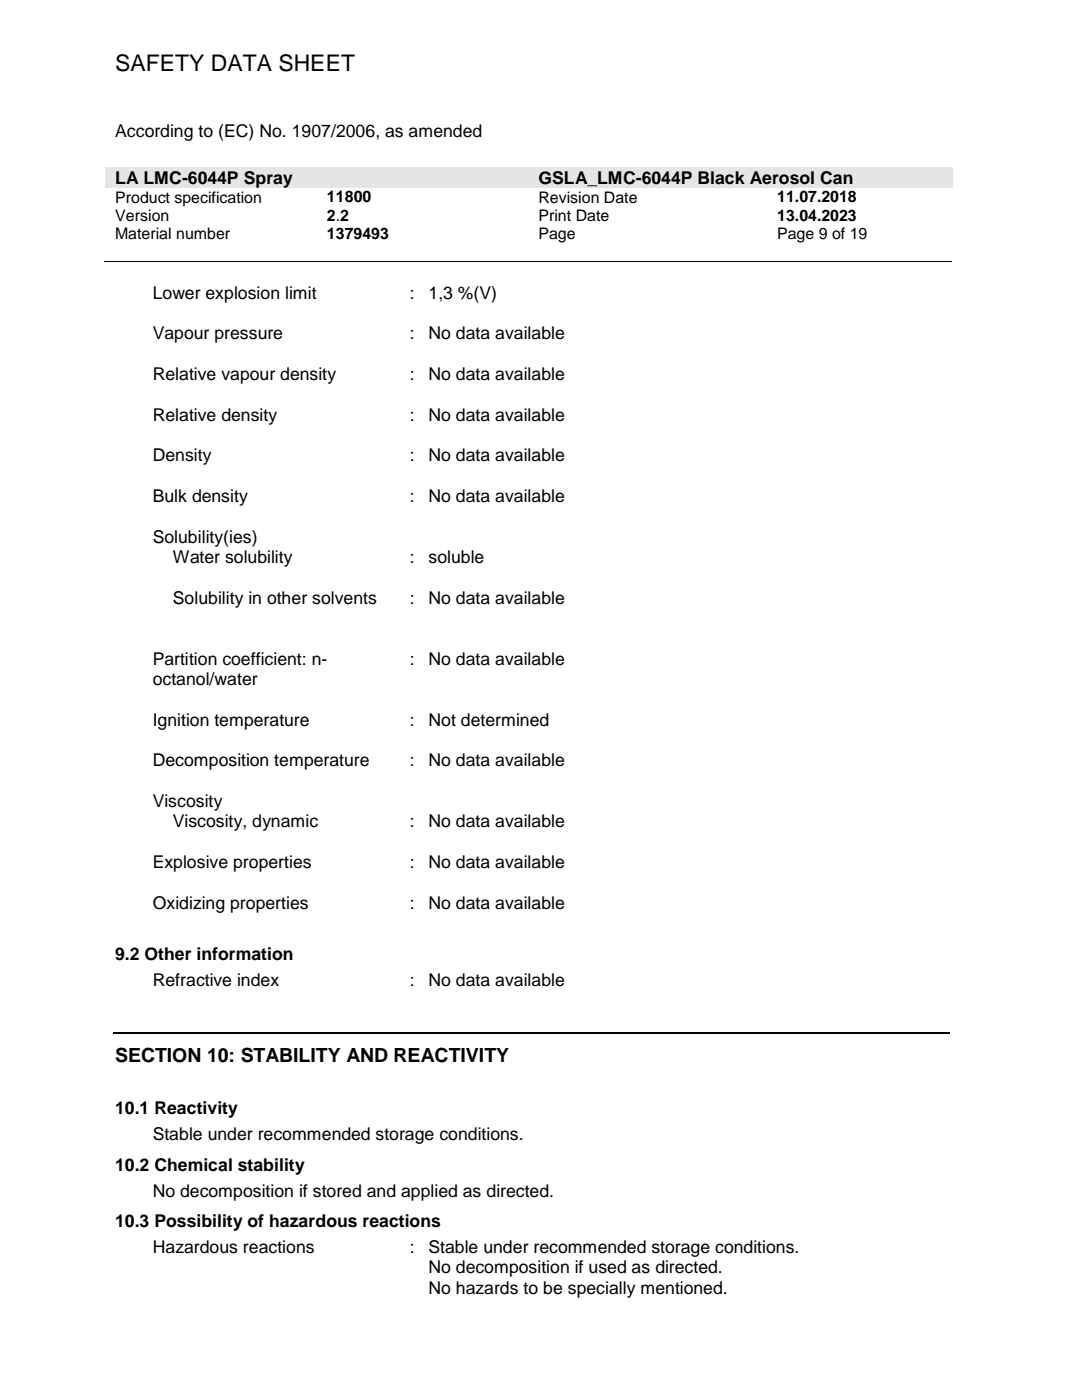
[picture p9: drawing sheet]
<svg xmlns="http://www.w3.org/2000/svg" width="216mm" height="279mm" viewBox="0 0 216 279" stroke-linecap="round" stroke-linejoin="round" font-family="sans-serif">
<defs><g id="words">
<text font-size="4.6" x="23" y="14.3">SAFETY DATA SHEET</text>
<text font-size="3.9" x="23" y="211.9">SECTION 10: STABILITY AND REACTIVITY</text>
<g font-size="3.5">
<text x="23" y="27.4">According to (EC) No. 1907/2006, as amended</text>
<text x="23" y="36.7">LA LMC-6044P Spray</text>
<text x="107.5" y="36.7">GSLA_LMC-6044P Black Aerosol Can</text>
<text x="30.5" y="59.6">Lower explosion limit</text>
<text x="81.8" y="59.6">:</text>
<text x="85.5" y="59.6">1,3 %(V)</text>
<text x="30.5" y="67.7">Vapour pressure</text>
<text x="81.8" y="67.7">:</text>
<text x="85.5" y="67.7">No data available</text>
<text x="30.5" y="75.9">Relative vapour density</text>
<text x="81.8" y="75.9">:</text>
<text x="85.5" y="75.9">No data available</text>
<text x="30.5" y="84">Relative density</text>
<text x="81.8" y="84">:</text>
<text x="85.5" y="84">No data available</text>
<text x="30.5" y="92.1">Density</text>
<text x="81.8" y="92.1">:</text>
<text x="85.5" y="92.1">No data available</text>
<text x="30.5" y="100.2">Bulk density</text>
<text x="81.8" y="100.2">:</text>
<text x="85.5" y="100.2">No data available</text>
<text x="30.5" y="108.3">Solubility(ies)</text>
<text x="34.5" y="112.4">Water solubility</text>
<text x="81.8" y="112.4">:</text>
<text x="85.5" y="112.4">soluble</text>
<text x="34.5" y="120.5">Solubility in other solvents</text>
<text x="81.8" y="120.5">:</text>
<text x="85.5" y="120.5">No data available</text>
<text x="30.5" y="132.6">Partition coefficient: n-</text>
<text x="30.5" y="136.7">octanol/water</text>
<text x="81.8" y="132.6">:</text>
<text x="85.5" y="132.6">No data available</text>
<text x="30.5" y="144.8">Ignition temperature</text>
<text x="81.8" y="144.8">:</text>
<text x="85.5" y="144.8">Not determined</text>
<text x="30.5" y="152.9">Decomposition temperature</text>
<text x="81.8" y="152.9">:</text>
<text x="85.5" y="152.9">No data available</text>
<text x="30.5" y="161.1">Viscosity</text>
<text x="34.5" y="165.1">Viscosity, dynamic</text>
<text x="81.8" y="165.1">:</text>
<text x="85.5" y="165.1">No data available</text>
<text x="30.5" y="173.3">Explosive properties</text>
<text x="81.8" y="173.3">:</text>
<text x="85.5" y="173.3">No data available</text>
<text x="30.5" y="181.3">Oxidizing properties</text>
<text x="81.8" y="181.3">:</text>
<text x="85.5" y="181.3">No data available</text>
<text x="23" y="191.5">9.2 Other information</text>
<text x="30.5" y="196.7">Refractive index</text>
<text x="81.8" y="196.7">:</text>
<text x="85.5" y="196.7">No data available</text>
<text x="23" y="222.4">10.1 Reactivity</text>
<text x="30.5" y="227.5">Stable under recommended storage conditions.</text>
<text x="23" y="233.7">10.2 Chemical stability</text>
<text x="30.5" y="238.8">No decomposition if stored and applied as directed.</text>
<text x="23" y="245">10.3 Possibility of hazardous reactions</text>
<text x="30.5" y="250.1">Hazardous reactions</text>
<text x="81.8" y="250.1">:</text>
<text x="85.5" y="250.1">Stable under recommended storage conditions.</text>
<text x="85.5" y="254.2">No decomposition if used as directed.</text>
<text x="85.5" y="258.2">No hazards to be specially mentioned.</text>
</g>
<g font-size="3.2">
<text x="23" y="40.5">Product specification</text>
<text x="65.3" y="40.4">11800</text>
<text x="107.5" y="40.5">Revision Date</text>
<text x="155.1" y="40.4">11.07.2018</text>
<text x="23" y="44.1">Version</text>
<text x="23" y="47.8">Material number</text>
<text x="65.3" y="44">2.2</text>
<text x="65.3" y="47.7">1379493</text>
<text x="107.5" y="44.1">Print Date</text>
<text x="107.5" y="47.8">Page</text>
<text x="155.1" y="44">13.04.2023</text>
<text x="155.1" y="47.8">Page 9 of 19</text>
</g>
</g></defs>
<g fill="#e5e5e5">
<path d="M21.1 33.5h84.5v4h-84.5z" fill-rule="evenodd"/>
<path d="M23 33.5h80.6v4h-80.6z" fill-rule="evenodd"/>
<path d="M105.6 33.5h84.4v4h-84.4z" fill-rule="evenodd"/>
<path d="M107.5 33.5h80.6v4h-80.6z" fill-rule="evenodd"/>
</g>
<path d="M20.8 52.2h169.2" fill="none" stroke="#000" stroke-width=".2"/>
<g fill="#000">
<path d="M63.1 52.1h.2v.2h-.2z" fill-rule="evenodd"/>
<path d="M105.3 52.1h.2v.2h-.2z" fill-rule="evenodd"/>
<path d="M152.9 52.1h.2v.2h-.2z" fill-rule="evenodd"/>
</g>
<path d="M22.5 206.1h167" fill="none" stroke="#000" stroke-width=".25"/>
<use href="#words"/>
</svg>
